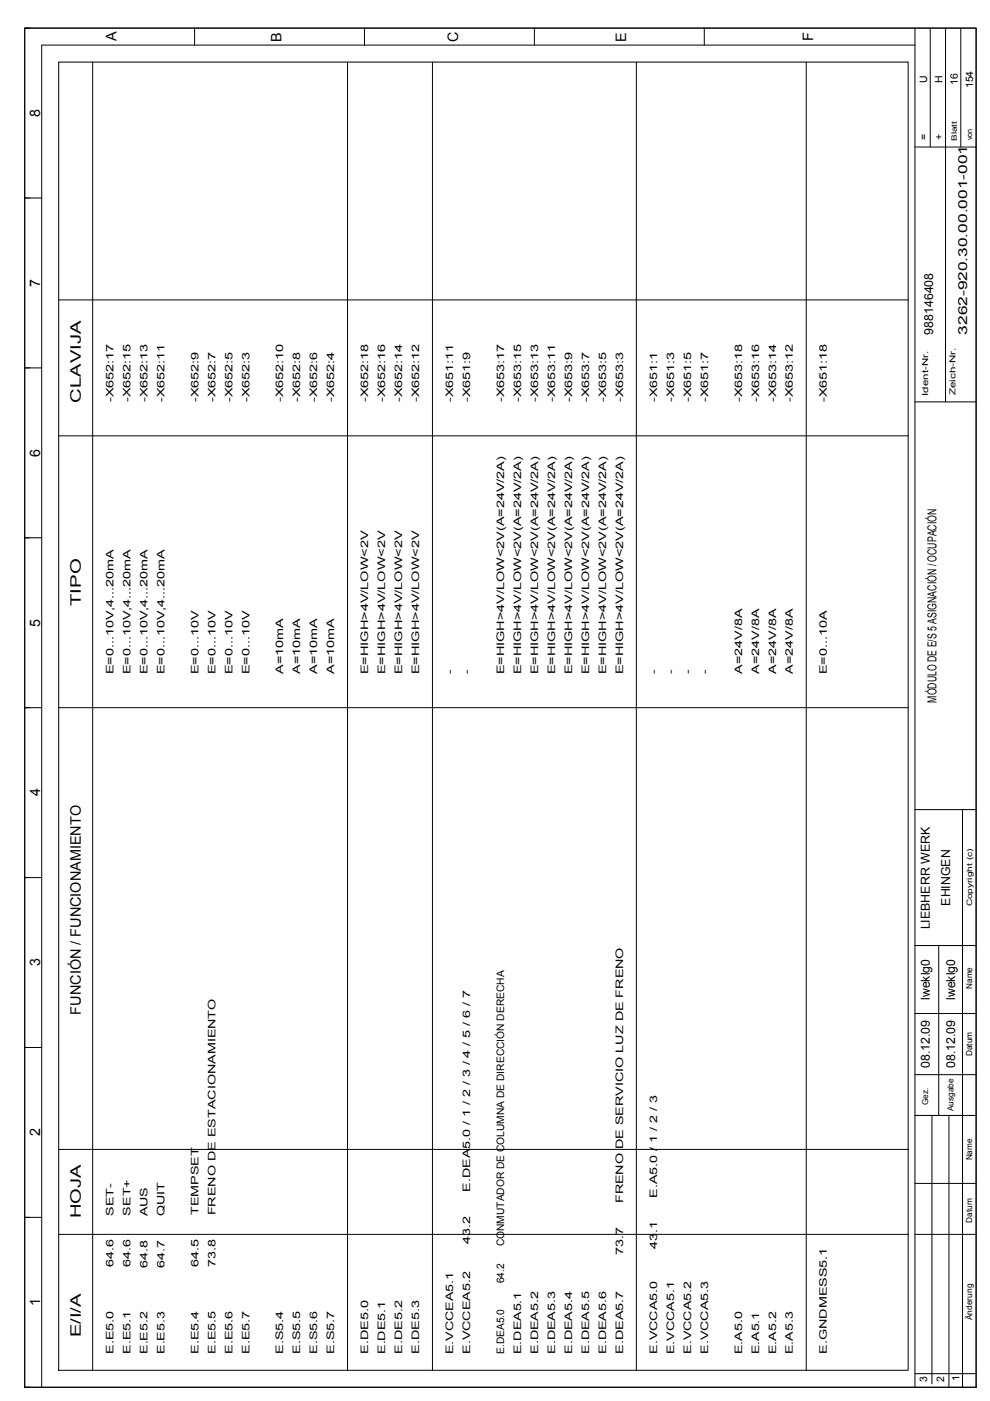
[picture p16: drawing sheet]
<svg xmlns="http://www.w3.org/2000/svg" width="210mm" height="297mm" viewBox="0 0 210 297" stroke-linecap="round" stroke-linejoin="round" font-family="sans-serif">
<defs><g id="words">
<g font-size="3.1">
<text x="24.7" y="8.7" transform="rotate(-90 24.7 8.7)">A</text>
<text x="59.7" y="8.8" transform="rotate(-90 59.7 8.8)">B</text>
<text x="97.1" y="8.9" transform="rotate(-90 97.1 8.9)">C</text>
<text x="132.8" y="8.8" transform="rotate(-90 132.8 8.8)">E</text>
<text x="172.4" y="8.7" transform="rotate(-90 172.4 8.7)">F</text>
<text x="8.5" y="24.8" transform="rotate(-90 8.5 24.8)">8</text>
<text x="8.5" y="60.8" transform="rotate(-90 8.5 60.8)">7</text>
<text x="17.2" y="85.4" transform="rotate(-90 17.2 85.4)">CLAVIJA</text>
<text x="8.5" y="96.8" transform="rotate(-90 8.5 96.8)">6</text>
<text x="17.2" y="128.5" transform="rotate(-90 17.2 128.5)">TIPO</text>
<text x="8.5" y="132.9" transform="rotate(-90 8.5 132.9)">5</text>
<text x="8.5" y="168.9" transform="rotate(-90 8.5 168.9)">4</text>
<text x="8.5" y="204.9" transform="rotate(-90 8.5 204.9)">3</text>
<text x="17.2" y="215.1" transform="rotate(-90 17.2 215.1)">FUNCIÓN / FUNCIONAMIENTO</text>
<text x="8.5" y="240.9" transform="rotate(-90 8.5 240.9)">2</text>
<text x="17.2" y="258.3" transform="rotate(-90 17.2 258.3)">HOJA</text>
<text x="8.5" y="276.8" transform="rotate(-90 8.5 276.8)">1</text>
<text x="17.2" y="283.5" transform="rotate(-90 17.2 283.5)">E/I/A</text>
</g>
<g font-size="2.6">
<text x="197.8" y="70.9" transform="rotate(-90 197.8 70.9)">988146408</text>
<text x="205" y="70.9" transform="rotate(-90 205 70.9)">3262-920.30.00.001-001</text>
<text x="198.6" y="149" transform="rotate(-90 198.6 149)">MÓDULO DE E/S 5 ASIGNACIÓN / OCUPACIÓN</text>
<text x="201.4" y="192" transform="rotate(-90 201.4 192)">EHINGEN</text>
<text x="197.1" y="197.1" transform="rotate(-90 197.1 197.1)">LIEBHERR WERK</text>
<text x="197.1" y="212" transform="rotate(-90 197.1 212)">lweklg0</text>
<text x="202.5" y="212" transform="rotate(-90 202.5 212)">lweklg0</text>
<text x="197.1" y="226.5" transform="rotate(-90 197.1 226.5)">08.12.09</text>
<text x="202.5" y="226.5" transform="rotate(-90 202.5 226.5)">08.12.09</text>
</g>
<g font-size="2.2">
<text x="196.6" y="17.6" transform="rotate(-90 196.6 17.6)">U</text>
<text x="199.8" y="17.6" transform="rotate(-90 199.8 17.6)">H</text>
<text x="203.1" y="18.1" transform="rotate(-90 203.1 18.1)">16</text>
<text x="206.3" y="18.7" transform="rotate(-90 206.3 18.7)">154</text>
<text x="196.6" y="29.6" transform="rotate(-90 196.6 29.6)">=</text>
<text x="199.8" y="29.6" transform="rotate(-90 199.8 29.6)">+</text>
<text x="24" y="85.3" transform="rotate(-90 24 85.3)">-X652:17</text>
<text x="27.7" y="85.3" transform="rotate(-90 27.7 85.3)">-X652:15</text>
<text x="31.3" y="85.3" transform="rotate(-90 31.3 85.3)">-X652:13</text>
<text x="34.9" y="85.3" transform="rotate(-90 34.9 85.3)">-X652:11</text>
<text x="42.1" y="85.3" transform="rotate(-90 42.1 85.3)">-X652:9</text>
<text x="45.7" y="85.3" transform="rotate(-90 45.7 85.3)">-X652:7</text>
<text x="49.3" y="85.3" transform="rotate(-90 49.3 85.3)">-X652:5</text>
<text x="52.9" y="85.3" transform="rotate(-90 52.9 85.3)">-X652:3</text>
<text x="60.1" y="85.3" transform="rotate(-90 60.1 85.3)">-X652:10</text>
<text x="63.7" y="85.3" transform="rotate(-90 63.7 85.3)">-X652:8</text>
<text x="67.3" y="85.3" transform="rotate(-90 67.3 85.3)">-X652:6</text>
<text x="70.9" y="85.3" transform="rotate(-90 70.9 85.3)">-X652:4</text>
<text x="78.1" y="85.3" transform="rotate(-90 78.1 85.3)">-X652:18</text>
<text x="81.7" y="85.3" transform="rotate(-90 81.7 85.3)">-X652:16</text>
<text x="85.3" y="85.3" transform="rotate(-90 85.3 85.3)">-X652:14</text>
<text x="88.9" y="85.3" transform="rotate(-90 88.9 85.3)">-X652:12</text>
<text x="96.1" y="85.3" transform="rotate(-90 96.1 85.3)">-X651:11</text>
<text x="99.7" y="85.3" transform="rotate(-90 99.7 85.3)">-X651:9</text>
<text x="106.9" y="85.3" transform="rotate(-90 106.9 85.3)">-X653:17</text>
<text x="110.5" y="85.3" transform="rotate(-90 110.5 85.3)">-X653:15</text>
<text x="114.1" y="85.3" transform="rotate(-90 114.1 85.3)">-X653:13</text>
<text x="117.7" y="85.3" transform="rotate(-90 117.7 85.3)">-X653:11</text>
<text x="121.3" y="85.3" transform="rotate(-90 121.3 85.3)">-X653:9</text>
<text x="124.9" y="85.3" transform="rotate(-90 124.9 85.3)">-X653:7</text>
<text x="128.5" y="85.3" transform="rotate(-90 128.5 85.3)">-X653:5</text>
<text x="132.1" y="85.3" transform="rotate(-90 132.1 85.3)">-X653:3</text>
<text x="139.3" y="85.3" transform="rotate(-90 139.3 85.3)">-X651:1</text>
<text x="142.9" y="85.3" transform="rotate(-90 142.9 85.3)">-X651:3</text>
<text x="146.5" y="85.3" transform="rotate(-90 146.5 85.3)">-X651:5</text>
<text x="150.1" y="85.3" transform="rotate(-90 150.1 85.3)">-X651:7</text>
<text x="157.3" y="85.3" transform="rotate(-90 157.3 85.3)">-X653:18</text>
<text x="160.9" y="85.3" transform="rotate(-90 160.9 85.3)">-X653:16</text>
<text x="164.5" y="85.3" transform="rotate(-90 164.5 85.3)">-X653:14</text>
<text x="168.1" y="85.3" transform="rotate(-90 168.1 85.3)">-X653:12</text>
<text x="175.3" y="85.3" transform="rotate(-90 175.3 85.3)">-X651:18</text>
<text x="24" y="143" transform="rotate(-90 24 143)">E=0...10V,4...20mA</text>
<text x="27.7" y="143" transform="rotate(-90 27.7 143)">E=0...10V,4...20mA</text>
<text x="31.3" y="143" transform="rotate(-90 31.3 143)">E=0...10V,4...20mA</text>
<text x="34.9" y="143" transform="rotate(-90 34.9 143)">E=0...10V,4...20mA</text>
<text x="42.1" y="143" transform="rotate(-90 42.1 143)">E=0...10V</text>
<text x="45.7" y="143" transform="rotate(-90 45.7 143)">E=0...10V</text>
<text x="49.3" y="143" transform="rotate(-90 49.3 143)">E=0...10V</text>
<text x="52.9" y="143" transform="rotate(-90 52.9 143)">E=0...10V</text>
<text x="60.1" y="142.8" transform="rotate(-90 60.1 142.8)">A=10mA</text>
<text x="63.7" y="142.8" transform="rotate(-90 63.7 142.8)">A=10mA</text>
<text x="67.3" y="142.8" transform="rotate(-90 67.3 142.8)">A=10mA</text>
<text x="70.9" y="142.8" transform="rotate(-90 70.9 142.8)">A=10mA</text>
<text x="78.1" y="143" transform="rotate(-90 78.1 143)">E=HIGH&gt;4V/LOW&lt;2V</text>
<text x="81.7" y="143" transform="rotate(-90 81.7 143)">E=HIGH&gt;4V/LOW&lt;2V</text>
<text x="85.3" y="143" transform="rotate(-90 85.3 143)">E=HIGH&gt;4V/LOW&lt;2V</text>
<text x="88.9" y="143" transform="rotate(-90 88.9 143)">E=HIGH&gt;4V/LOW&lt;2V</text>
<text x="96.1" y="142.9" transform="rotate(-90 96.1 142.9)">-</text>
<text x="99.7" y="142.9" transform="rotate(-90 99.7 142.9)">-</text>
<text x="106.9" y="143" transform="rotate(-90 106.9 143)">E=HIGH&gt;4V/LOW&lt;2V(A=24V/2A)</text>
<text x="110.5" y="143" transform="rotate(-90 110.5 143)">E=HIGH&gt;4V/LOW&lt;2V(A=24V/2A)</text>
<text x="114.1" y="143" transform="rotate(-90 114.1 143)">E=HIGH&gt;4V/LOW&lt;2V(A=24V/2A)</text>
<text x="117.7" y="143" transform="rotate(-90 117.7 143)">E=HIGH&gt;4V/LOW&lt;2V(A=24V/2A)</text>
<text x="121.3" y="143" transform="rotate(-90 121.3 143)">E=HIGH&gt;4V/LOW&lt;2V(A=24V/2A)</text>
<text x="124.9" y="143" transform="rotate(-90 124.9 143)">E=HIGH&gt;4V/LOW&lt;2V(A=24V/2A)</text>
<text x="128.5" y="143" transform="rotate(-90 128.5 143)">E=HIGH&gt;4V/LOW&lt;2V(A=24V/2A)</text>
<text x="132.1" y="143" transform="rotate(-90 132.1 143)">E=HIGH&gt;4V/LOW&lt;2V(A=24V/2A)</text>
<text x="139.3" y="142.9" transform="rotate(-90 139.3 142.9)">-</text>
<text x="142.9" y="142.9" transform="rotate(-90 142.9 142.9)">-</text>
<text x="146.5" y="142.9" transform="rotate(-90 146.5 142.9)">-</text>
<text x="150.1" y="142.9" transform="rotate(-90 150.1 142.9)">-</text>
<text x="157.3" y="142.8" transform="rotate(-90 157.3 142.8)">A=24V/8A</text>
<text x="160.9" y="142.8" transform="rotate(-90 160.9 142.8)">A=24V/8A</text>
<text x="164.5" y="142.8" transform="rotate(-90 164.5 142.8)">A=24V/8A</text>
<text x="168.1" y="142.8" transform="rotate(-90 168.1 142.8)">A=24V/8A</text>
<text x="175.3" y="143" transform="rotate(-90 175.3 143)">E=0...10A</text>
<text x="24" y="257.7" transform="rotate(-90 24 257.7)">SET-</text>
<text x="27.7" y="257.7" transform="rotate(-90 27.7 257.7)">SET+</text>
<text x="31.3" y="257.9" transform="rotate(-90 31.3 257.9)">AUS</text>
<text x="34.9" y="257.8" transform="rotate(-90 34.9 257.8)">QUIT</text>
<text x="42.1" y="257.6" transform="rotate(-90 42.1 257.6)">TEMPSET</text>
<text x="45.7" y="257.7" transform="rotate(-90 45.7 257.7)">FRENO DE ESTACIONAMIENTO</text>
<text x="99.7" y="252.7" transform="rotate(-90 99.7 252.7)">E.DEA5.0 / 1 / 2 / 3 / 4 / 5 / 6 / 7</text>
<text x="132.1" y="255.1" transform="rotate(-90 132.1 255.1)">FRENO DE SERVICIO LUZ DE FRENO</text>
<text x="139.3" y="253.9" transform="rotate(-90 139.3 253.9)">E.A5.0 / 1 / 2 / 3</text>
<text x="99.7" y="263.6" transform="rotate(-90 99.7 263.6)">43.2</text>
<text x="24" y="268.7" transform="rotate(-90 24 268.7)">64.6</text>
<text x="27.7" y="268.7" transform="rotate(-90 27.7 268.7)">64.6</text>
<text x="31.3" y="268.8" transform="rotate(-90 31.3 268.8)">64.8</text>
<text x="34.9" y="268.8" transform="rotate(-90 34.9 268.8)">64.7</text>
<text x="42.1" y="268.6" transform="rotate(-90 42.1 268.6)">64.5</text>
<text x="45.7" y="268.6" transform="rotate(-90 45.7 268.6)">73.8</text>
<text x="106.9" y="264.3" transform="rotate(-90 106.9 264.3)">CONMUTADOR DE COLUMNA DE DIRECCIÓN DERECHA</text>
<text x="132.1" y="266.1" transform="rotate(-90 132.1 266.1)">73.7</text>
<text x="139.3" y="264.9" transform="rotate(-90 139.3 264.9)">43.1</text>
<text x="106.9" y="272.1" transform="rotate(-90 106.9 272.1)">64.2</text>
<text x="24" y="287.1" transform="rotate(-90 24 287.1)">E.E5.0</text>
<text x="27.7" y="287.1" transform="rotate(-90 27.7 287.1)">E.E5.1</text>
<text x="31.3" y="287.1" transform="rotate(-90 31.3 287.1)">E.E5.2</text>
<text x="34.9" y="287.1" transform="rotate(-90 34.9 287.1)">E.E5.3</text>
<text x="42.1" y="287.1" transform="rotate(-90 42.1 287.1)">E.E5.4</text>
<text x="45.7" y="287.1" transform="rotate(-90 45.7 287.1)">E.E5.5</text>
<text x="49.3" y="287.1" transform="rotate(-90 49.3 287.1)">E.E5.6</text>
<text x="52.9" y="287.1" transform="rotate(-90 52.9 287.1)">E.E5.7</text>
<text x="60.1" y="287.1" transform="rotate(-90 60.1 287.1)">E.S5.4</text>
<text x="63.7" y="287.1" transform="rotate(-90 63.7 287.1)">E.S5.5</text>
<text x="67.3" y="287.1" transform="rotate(-90 67.3 287.1)">E.S5.6</text>
<text x="70.9" y="287.1" transform="rotate(-90 70.9 287.1)">E.S5.7</text>
<text x="78.1" y="287.1" transform="rotate(-90 78.1 287.1)">E.DE5.0</text>
<text x="81.7" y="287.1" transform="rotate(-90 81.7 287.1)">E.DE5.1</text>
<text x="85.3" y="287.1" transform="rotate(-90 85.3 287.1)">E.DE5.2</text>
<text x="88.9" y="287.1" transform="rotate(-90 88.9 287.1)">E.DE5.3</text>
<text x="96.1" y="287.1" transform="rotate(-90 96.1 287.1)">E.VCCEA5.1</text>
<text x="99.7" y="287.1" transform="rotate(-90 99.7 287.1)">E.VCCEA5.2</text>
<text x="106.9" y="287.1" transform="rotate(-90 106.9 287.1)">E.DEA5.0</text>
<text x="110.5" y="287.1" transform="rotate(-90 110.5 287.1)">E.DEA5.1</text>
<text x="114.1" y="287.1" transform="rotate(-90 114.1 287.1)">E.DEA5.2</text>
<text x="117.7" y="287.1" transform="rotate(-90 117.7 287.1)">E.DEA5.3</text>
<text x="121.3" y="287.1" transform="rotate(-90 121.3 287.1)">E.DEA5.4</text>
<text x="124.9" y="287.1" transform="rotate(-90 124.9 287.1)">E.DEA5.5</text>
<text x="128.5" y="287.1" transform="rotate(-90 128.5 287.1)">E.DEA5.6</text>
<text x="132.1" y="287.1" transform="rotate(-90 132.1 287.1)">E.DEA5.7</text>
<text x="139.3" y="287.1" transform="rotate(-90 139.3 287.1)">E.VCCA5.0</text>
<text x="142.9" y="287.1" transform="rotate(-90 142.9 287.1)">E.VCCA5.1</text>
<text x="146.5" y="287.1" transform="rotate(-90 146.5 287.1)">E.VCCA5.2</text>
<text x="150.1" y="287.1" transform="rotate(-90 150.1 287.1)">E.VCCA5.3</text>
<text x="157.3" y="287.1" transform="rotate(-90 157.3 287.1)">E.A5.0</text>
<text x="160.9" y="287.1" transform="rotate(-90 160.9 287.1)">E.A5.1</text>
<text x="164.5" y="287.1" transform="rotate(-90 164.5 287.1)">E.A5.2</text>
<text x="168.1" y="287.1" transform="rotate(-90 168.1 287.1)">E.A5.3</text>
<text x="175.3" y="287.1" transform="rotate(-90 175.3 287.1)">E.GNDMESS5.1</text>
<text x="196.6" y="292.9" transform="rotate(-90 196.6 292.9)">3</text>
<text x="200.2" y="292.9" transform="rotate(-90 200.2 292.9)">2</text>
<text x="203.4" y="292.8" transform="rotate(-90 203.4 292.8)">1</text>
</g>
<g font-size="1.7">
<text x="196.8" y="83.9" transform="rotate(-90 196.8 83.9)">Ident-Nr.</text>
<text x="202.6" y="83.8" transform="rotate(-90 202.6 83.8)">Zeich-Nr.</text>
<text x="206.2" y="209.6" transform="rotate(-90 206.2 209.6)">Name</text>
<text x="206.2" y="223.9" transform="rotate(-90 206.2 223.9)">Datum</text>
<text x="196.8" y="234.3" transform="rotate(-90 196.8 234.3)">Gez.</text>
<text x="202.2" y="235.6" transform="rotate(-90 202.2 235.6)">Ausgabe</text>
<text x="206.2" y="246" transform="rotate(-90 206.2 246)">Name</text>
<text x="206.2" y="259.2" transform="rotate(-90 206.2 259.2)">Datum</text>
<text x="206.2" y="279.9" transform="rotate(-90 206.2 279.9)">Änderung</text>
</g>
<g font-size="1.6">
<text x="202.9" y="29.9" transform="rotate(-90 202.9 29.9)">Blatt</text>
<text x="206.1" y="29.7" transform="rotate(-90 206.1 29.7)">von</text>
<text x="206.1" y="192.2" transform="rotate(-90 206.1 192.2)">Copyright (c)</text>
</g>
</g></defs>
<g fill="none" stroke="#000" stroke-width=".21">
<path d="M5.2 6h201.8v288.1h-201.8zM12.4 13.2h180.2v277.3h-180.2zM19.6 13.2v277.3M41.3 6v3.6M73.7 13.2v277.3M77.3 6v3.6M91.7 13.2v277.3M113.3 6v3.6M134.9 13.2v277.3M149.3 6v3.6M170.9 13.2v277.3M194 9.6h-185.2v284.5"/>
<path d="M194 6v288.1M197.2 6v25.2M200.5 6v79.2M203.7 6v25.2M194 31.2h13M5.2 42h3.6M5.2 78h3.6M12.4 63.6h180.2M12.4 92.4h180.2M194 85.2h13M5.2 114h3.6M5.2 150h3.6"/>
<path d="M12.4 150h180.2M194 171.7h13M204.1 171.7v122.4M5.2 186.1h3.6M194 214.9h13M194 200.5h13M199 200.5v36M5.2 222.1h3.6M194 236.5h13M194 227.8h13M197.6 236.5v56.9M201.2 236.5v57.6"/>
<path d="M5.2 258.1h3.6M12.4 243.7h180.2M194 250.9h13M12.4 261.7h180.2M194 261.7h13M194 291.2h13"/>
</g>
<use href="#words"/>
</svg>
